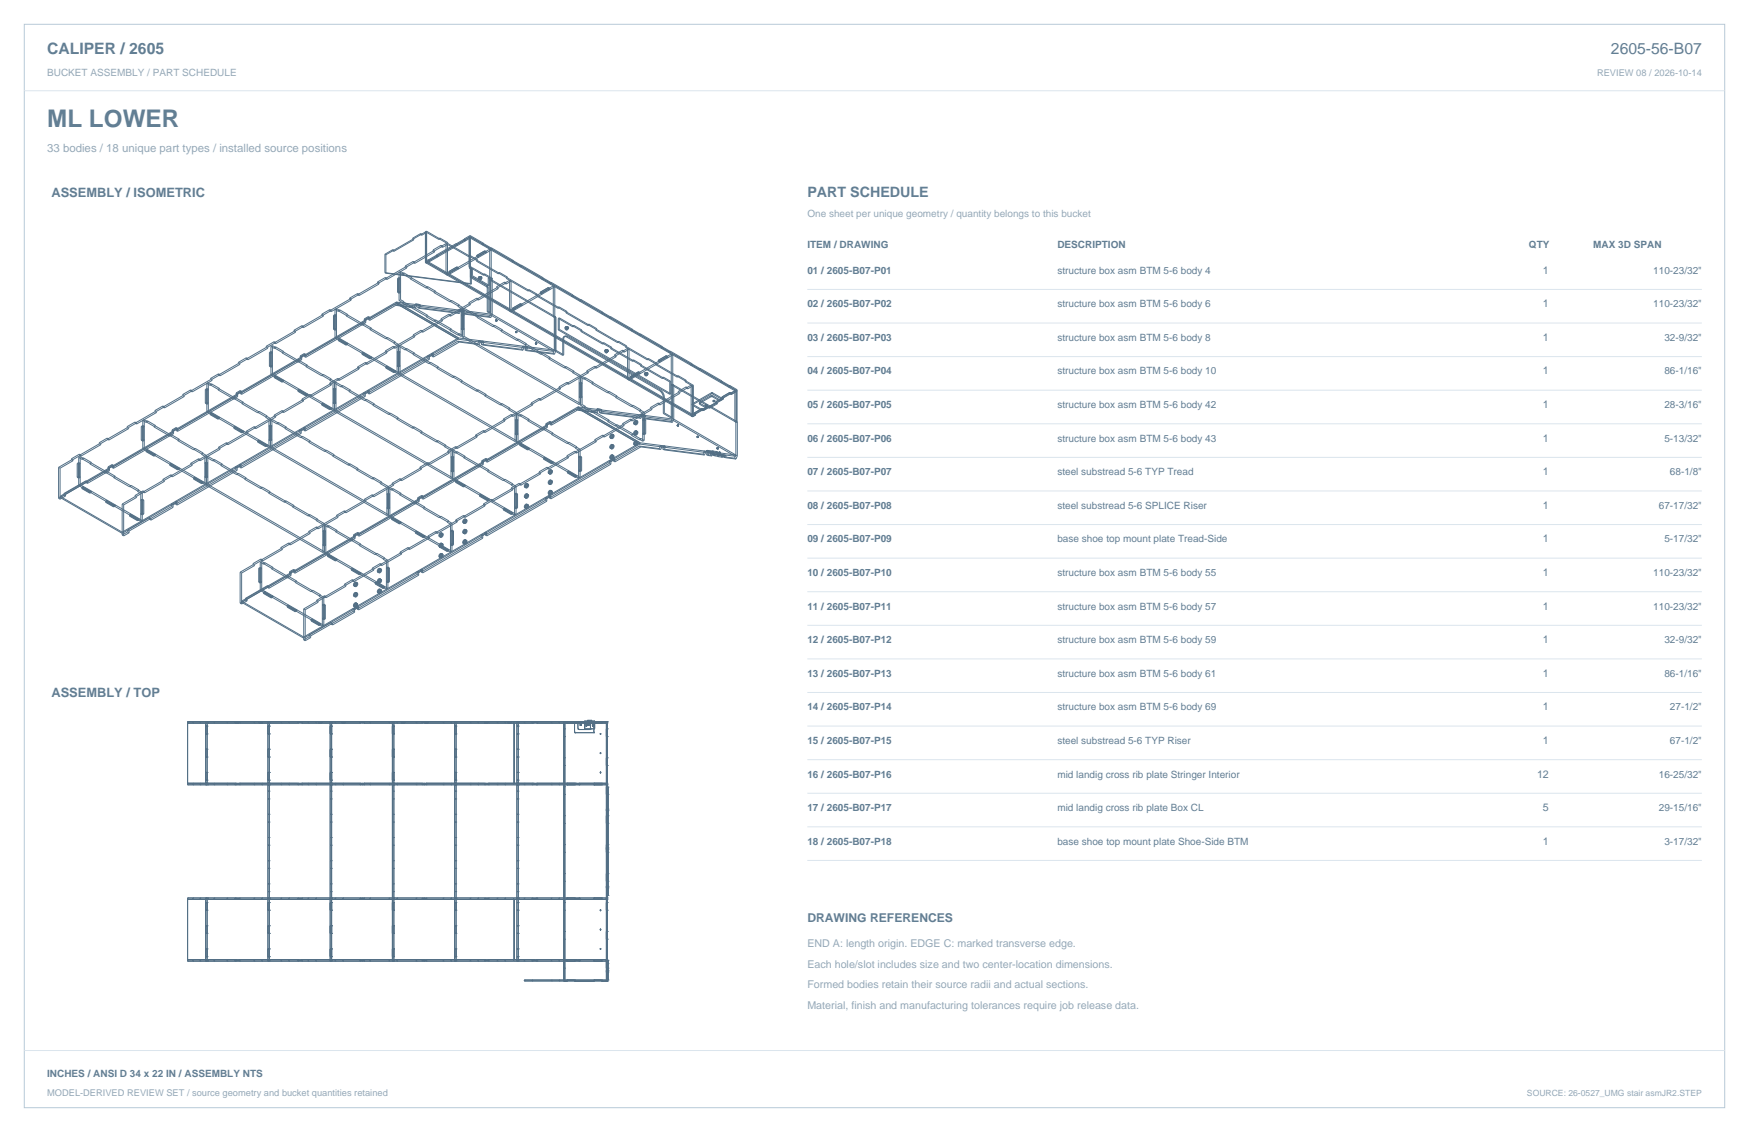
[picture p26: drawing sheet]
<svg xmlns="http://www.w3.org/2000/svg" width="864mm" height="559mm" viewBox="0 0 864 559" stroke-linecap="round" stroke-linejoin="round" font-family="sans-serif">
<defs><g id="words">
<text font-size="12" fill="#617e94" x="23" y="63">ML LOWER</text>
<g font-size="7.8" fill="#617e94">
<text x="23" y="27">CALIPER / 2605</text>
<text x="795" y="27">2605-56-B07</text>
</g>
<text font-size="7.1" fill="#617e94" x="399" y="97">PART SCHEDULE</text>
<g font-size="6.3" fill="#617e94">
<text x="25" y="97">ASSEMBLY / ISOMETRIC</text>
<text x="25" y="344">ASSEMBLY / TOP</text>
</g>
<text font-size="6" fill="#617e94" x="399" y="455">DRAWING REFERENCES</text>
<text font-size="5.6" fill="#93a8b9" x="23" y="75">33 bodies / 18 unique part types / installed source positions</text>
<g font-size="5.3" fill="#617e94">
<text x="762" y="135">1</text>
<text x="762" y="152">1</text>
<text x="762" y="168">1</text>
<text x="762" y="185">1</text>
<text x="762" y="201">1</text>
<text x="762" y="218">1</text>
<text x="762" y="235">1</text>
<text x="762" y="251">1</text>
<text x="762" y="268">1</text>
<text x="762" y="284">1</text>
<text x="762" y="301">1</text>
<text x="762" y="318">1</text>
<text x="762" y="334">1</text>
<text x="762" y="351">1</text>
<text x="762" y="367">1</text>
<text x="759" y="384">12</text>
<text x="762" y="400">5</text>
<text x="762" y="417">1</text>
</g>
<g font-size="5.3" fill="#93a8b9">
<text x="399" y="467">END A: length origin. EDGE C: marked transverse edge.</text>
<text x="399" y="478">Each hole/slot includes size and two center-location dimensions.</text>
<text x="399" y="488">Formed bodies retain their source radii and actual sections.</text>
<text x="399" y="498">Material, finish and manufacturing tolerances require job release data.</text>
</g>
<g font-size="4.9" fill="#93a8b9">
<text x="23" y="38">BUCKET ASSEMBLY / PART SCHEDULE</text>
<text x="399" y="107">One sheet per unique geometry / quantity belongs to this bucket</text>
</g>
<g font-size="4.9" fill="#617e94">
<text x="399" y="122">ITEM / DRAWING</text>
<text x="522" y="122">DESCRIPTION</text>
<text x="755" y="122">QTY</text>
<text x="787" y="122">MAX 3D SPAN</text>
<text x="399" y="135">01 / 2605-B07-P01</text>
<text x="522" y="135">structure box asm BTM 5-6 body 4</text>
<text x="816" y="135">110-23/32&quot;</text>
<text x="399" y="152">02 / 2605-B07-P02</text>
<text x="522" y="152">structure box asm BTM 5-6 body 6</text>
<text x="816" y="152">110-23/32&quot;</text>
<text x="399" y="168">03 / 2605-B07-P03</text>
<text x="522" y="168">structure box asm BTM 5-6 body 8</text>
<text x="822" y="168">32-9/32&quot;</text>
<text x="399" y="185">04 / 2605-B07-P04</text>
<text x="522" y="185">structure box asm BTM 5-6 body 10</text>
<text x="822" y="185">86-1/16&quot;</text>
<text x="399" y="201">05 / 2605-B07-P05</text>
<text x="522" y="201">structure box asm BTM 5-6 body 42</text>
<text x="822" y="201">28-3/16&quot;</text>
<text x="399" y="218">06 / 2605-B07-P06</text>
<text x="522" y="218">structure box asm BTM 5-6 body 43</text>
<text x="822" y="218">5-13/32&quot;</text>
<text x="399" y="235">07 / 2605-B07-P07</text>
<text x="522" y="235">steel substread 5-6 TYP Tread</text>
<text x="825" y="235">68-1/8&quot;</text>
<text x="399" y="251">08 / 2605-B07-P08</text>
<text x="522" y="251">steel substread 5-6 SPLICE Riser</text>
<text x="819" y="251">67-17/32&quot;</text>
<text x="399" y="268">09 / 2605-B07-P09</text>
<text x="522" y="268">base shoe top mount plate Tread-Side</text>
<text x="822" y="268">5-17/32&quot;</text>
<text x="399" y="284">10 / 2605-B07-P10</text>
<text x="522" y="284">structure box asm BTM 5-6 body 55</text>
<text x="816" y="284">110-23/32&quot;</text>
<text x="399" y="301">11 / 2605-B07-P11</text>
<text x="522" y="301">structure box asm BTM 5-6 body 57</text>
<text x="816" y="301">110-23/32&quot;</text>
<text x="399" y="318">12 / 2605-B07-P12</text>
<text x="522" y="318">structure box asm BTM 5-6 body 59</text>
<text x="822" y="318">32-9/32&quot;</text>
<text x="399" y="334">13 / 2605-B07-P13</text>
<text x="522" y="334">structure box asm BTM 5-6 body 61</text>
<text x="822" y="334">86-1/16&quot;</text>
<text x="399" y="351">14 / 2605-B07-P14</text>
<text x="522" y="351">structure box asm BTM 5-6 body 69</text>
<text x="825" y="351">27-1/2&quot;</text>
<text x="399" y="367">15 / 2605-B07-P15</text>
<text x="522" y="367">steel substread 5-6 TYP Riser</text>
<text x="825" y="367">67-1/2&quot;</text>
<text x="399" y="384">16 / 2605-B07-P16</text>
<text x="522" y="384">mid landig cross rib plate Stringer Interior</text>
<text x="819" y="384">16-25/32&quot;</text>
<text x="399" y="400">17 / 2605-B07-P17</text>
<text x="522" y="400">mid landig cross rib plate Box CL</text>
<text x="819" y="400">29-15/16&quot;</text>
<text x="399" y="417">18 / 2605-B07-P18</text>
<text x="522" y="417">base shoe top mount plate Shoe-Side BTM</text>
<text x="822" y="417">3-17/32&quot;</text>
<text x="23" y="532">INCHES / ANSI D 34 x 22 IN / ASSEMBLY NTS</text>
</g>
<g font-size="4.6" fill="#93a8b9">
<text x="789" y="38">REVIEW 08 / 2026-10-14</text>
<text x="23" y="541">MODEL-DERIVED REVIEW SET / source geometry and bucket quantities retained</text>
</g>
<text font-size="4.2" fill="#93a8b9" x="754" y="541">SOURCE: 26-0527_UMG stair asmJR2.STEP</text>
</g></defs>
<path d="M12 12h840v535h-840z" fill="none" stroke="#b8cad8" stroke-width=".49"/>
<g fill="none" stroke="#dbe5ed" stroke-width=".49">
<path d="M12 45h840M399 143h441M399 159h441M399 176h441M399 193h441M399 209h441M399 226h441M399 242h441M399 259h441M399 276h441M399 292h441M399 309h441"/>
<path d="M399 325h441M399 342h441M399 358h441M399 375h441M399 392h441M399 408h441M399 425h441M12 519h840"/>
</g>
<g fill="none" stroke="#536f85" stroke-width=".49">
<path d="M204 118h.1M204 118l-13 8M204 118l-10 6M208 115v1M208 116h.1M208 115l-4 3M208 116l2-2v16M208 116l-4 2M210 114v16M210 114l7 4M211 114h-1M211 114v16"/>
<path d="M211 114l6 4M211 115l-3 1M217 118l4 2M217 118h.1M217 117l4 3M217 117v1M221 120h.1M229 118h1M229 118l1 1M229 118l-4 2v1M230 118v1M230 118l-4 3"/>
<path d="M230 119l-14 8M232 117v15M232 116l84 49M232 116l-3 2M232 116v24M232 117l-2 2M186 139l1 1M186 140h1M186 140l-9 5M186 139v1M187 140h.1M190 125l1 1"/>
<path d="M190 125v10M190 135l42 5M190 135h1M190 137h1M190 138h1M190 137v1M190 137l-4 2M191 126v9M191 135l42 5M191 137v1M191 137l-4 3M194 123v1"/>
<path d="M194 123l-4 2M196 137h1h1l-1 1zM196 137v7M197 138v-1v7v1zM197 134v14M197 134l2 1M198 134v14M198 134h-1M198 134l1 1M199 135l4 2M199 135h.1M200 132h1"/>
<path d="M200 131l1 1M200 132l-10 6M200 131v1M201 132l-10 6M201 132h.1M203 138l7 4M203 137v1M203 137l8 5M203 137h.1M204 129h1M204 129v1M204 130h1"/>
<path d="M204 129l-4 2M205 129v1M205 129l-4 3M210 130l132 76M210 130h1M211 129l131 76M212 128l-2 1 132 76M212 129l-2 1M212 128v1M212 129h.1M214 123l1 1M214 124l-10 6"/>
<path d="M214 124h1M214 123v1M215 124l-10 6M215 124h.1M215 126l1 1M216 127v-1l-4 2M216 127l-5 3M218 121l1 1M218 122h1M218 121v1M218 121l-4 2M219 122l2-1v15l1-1"/>
<path d="M219 122h.1M219 122l-4 2M220 120v15h2M220 120l11 7M220 120l-2 2M221 120l11 6-1 1M222 135h.1M222 134v1M222 134h.1M225 120l1 1M225 120l-10 6M225 121h1"/>
<path d="M225 121l-13 8M226 132h.1M226 132l-4 2M226 132l-4 3M226 121h.1M226 121l6-4 10 6M226 132v1v-1M231 126h1l4 2M231 126l4 3M231 126v1M232 132l7 4M232 132h1"/>
<path d="M232 132v-15l36 21M232 140h1M233 132v8M233 132h-1M233 136l9 5M233 136l8 5M233 132l10 6M233 132v4M235 129h.1M235 129l11 6M235 126l1 1M235 126v1"/>
<path d="M235 127l-9 5M236 128l-1 1M236 129l11 6M236 129h-1M236 128v1M236 137h.1M236 127l7-4v32M236 127h-1M236 137v1M236 138h.1M236 137h1M236 138h1"/>
<path d="M237 137h.1M237 138h.1M237 137h-1M237 137v1M237 137h1M238 137h.1M238 137l-1 1M238 137h-2M238 137h-1M238 138h-1M238 138h.1M238 137v1"/>
<path d="M238 137l-2 1M238 120h1v1h-1zM239 120l-1 1 4 2h1M239 135v1M239 135l4 2M239 124h.1M239 124h1M239 124l1 1M239 124l-4 2M239 124l-4 3M239 124l3-1v32M240 124v1"/>
<path d="M240 125l-18 10M240 124l-4 3M241 137l33 19M241 137h1v4M241 137v4M242 123l1-1v1M242 123h1M243 123l14 8v1v-1M243 137v1M243 138h.1M246 135l4 2M246 135h.1"/>
<path d="M247 134l4 3M247 135h-1M247 134v1M247 134l-1 1M249 139l1 1M249 140h1M249 139v1M249 139l-4 2M249 140l3-2v16l1-1M250 140l-4 2M250 140h.1M250 137h.1"/>
<path d="M250 137l11 7M251 137h-1M251 137l10 6M251 137h.1M253 129h.1M253 129l4 2M257 131h.1M257 131v1v-1M257 131l15 9M268 138l96 55v16M268 138v-1v1l4 2 14 8M268 137v1"/>
<path d="M272 140v-1v1zM159 156h1M159 155l1 1M159 156l-10 5M159 155v1M160 156l-10 6M160 156h.1M163 153h1M163 153h.1M163 153l1 1M163 153l-4 2M164 153v1"/>
<path d="M164 153l-4 3M165 156v-1l1 1h-1zM165 156v7M165 156h1v6l-1 1zM165 153v14M165 153l2 1M166 152v14M166 152l-1 1M166 152l2 1M167 153v1M167 153l4 3M168 153l-1 1"/>
<path d="M168 153h.1M168 153l4 2M168 153h-1M171 156h.1M171 156l8 4M172 155v1M172 155l-1 1M172 156l8 4M172 156h-1M173 147v1M173 148h.1M173 148l-10 5"/>
<path d="M173 148l-9 6M177 145v1M177 145h.1M177 145l-4 2M177 145l-4 3M180 160h.1M180 160h-1M180 160l3 2M180 157v2h1M180 157l1 1M180 158h1M180 158h1l-31 18"/>
<path d="M180 158h.1M181 159l-30 17M181 158v1M181 158l-30 17M182 156l1 1M182 158h1M182 156v2M182 156l-2 1M182 157l-2 1M183 157v1M183 157l-2 1M187 140l-10 6"/>
<path d="M195 150v1M195 150l-13 8M195 150l10 2M195 151l-12 7M195 151l10 1M196 150l30 17M196 150l-14 7M196 150l10 1h-1M196 149l30 18M196 149l-13 8M196 149l12 2M196 149v1"/>
<path d="M196 144h1h1l-1 1zM197 148l2 1M198 148h-1M198 148l1 1M199 149v1M199 150l4 2M199 149h.1M199 149l4 2M203 152l7 4M203 152h.1M203 151v1M203 151l8 5"/>
<path d="M203 151h.1M205 152h.1M205 150h1l-1 2M205 150h2M205 150v2M205 151l1-1h1v1M205 151h2M206 152h1M206 152l20 2M207 150l1 1M207 150l-1 2M207 152l20 3"/>
<path d="M207 151l20 3M208 151l35 4M208 151l-1 1M210 142h.1M210 156h.1M210 142l4 2M210 156l4 3M211 141v1M211 156h.1M211 156h-1M211 141l-1 1M211 142h-1"/>
<path d="M211 141l4 3M211 156l4 2M214 158l8 5M214 144l8 5M214 144h.1M214 158v1M215 158l-1 1M215 158l8 4M215 144l8 5M215 144h-1M215 144h.1M215 158h.1"/>
<path d="M215 158h-1M218 157l1 1M218 158h1M218 158l-10 6M218 157v1M219 158l-10 6M219 158h.1M222 155v1M222 156h.1M222 155l-4 2M222 149l4 2M222 149h.1"/>
<path d="M222 156l-3 2M223 148l4 3M223 149h-1M223 148v1M223 148l-1 1M226 154l1 1M226 151l2 1M226 151h.1M227 153v2M227 153h1M227 153l-1 1M227 151l1 1"/>
<path d="M227 151h.1M227 151h-1M227 154h2M227 153v1M228 156v6M228 152v4v-1M228 155h1M228 155l14 1M228 153h1v2M228 153v2M228 152h.1M228 152v14"/>
<path d="M228 155l1 1h-1M228 155v1M229 155l13 2M229 154l14 2 30 17-13-1M229 155l-1 1v7l1-1M229 155v7M229 153v1M229 152v14M229 152l-1 1 4 1M229 152l3 2M232 150h.1M232 149v1"/>
<path d="M232 150l-10 6M232 154h.1M232 154l4 2M235 147l1 1M235 147v1M235 147l-3 2M235 148h1M236 156v1M236 157l7 4M236 148h.1M236 148l-4 2M236 156h.1"/>
<path d="M236 156l8 5M240 141v1M240 142h.1M240 142h1M241 142h.1M241 141h-1M241 141h.1M241 141l-8-4h-1l8 4M241 142v12M241 154l1 1M241 141l-1 1M241 141v1"/>
<path d="M241 142h-1M241 154h1v1M241 154h.1M242 141h-1M242 156v1M242 155v-17l32 19v-1M242 155l36 20M242 155v1M243 155l-1 2M245 158h.1M245 158v1M245 159h.1"/>
<path d="M245 142h1M245 141l1 1M245 142l-10 6M245 141v1M246 142l-10 6M246 142h.1M250 140l2-1v15l6-3M253 152l1 1M253 152v1M254 153h-1M257 150h1M257 150l1 1"/>
<path d="M257 150l-4 3M257 150h.1M257 150l-4 2M257 150l16-9 1 32M258 150v1M258 150l-4 3M261 143l4 3M261 143v1M261 143h.1M261 143l4 2M265 146l11 6M265 146h.1"/>
<path d="M265 145v1M267 144l1 1M268 145h.1M268 145l-10 6M271 142l1 1M271 142h1M271 142l-4 2M271 142v1l3-1v31l4 2M272 142v1M272 143l-4 2M272 142l-4 3M274 156v17v2"/>
<path d="M276 152h.1M276 152l3 2M276 157l7 4M276 157v6M276 151v1M276 151l4 3M276 157h.1M279 154l11 7M279 154h.1M280 154h.1M280 154l11 6M280 154h-1"/>
<path d="M282 146h1h-1zM283 146h-1l4 2M286 148v1l1-1M286 148h1M287 148l14 9h1M287 148h-1M291 160l4 2M291 160h.1M291 160h-1M297 154h1v1h-1zM298 154l-1 1 4 2 1-1v1M302 157l14 8"/>
<path d="M118 179v1M118 179h.1M118 179l-10 6M118 180l-9 6M122 177h.1M122 177v1M122 177l-4 2M131 172h1M131 171h1M131 172l-9 5M131 171v1M132 172l-10 6"/>
<path d="M132 171v1M133 174h1h1h-1zM133 174v7M133 174h1v7h-1zM134 171l1 1M134 171v14M135 171h-1M135 171v13M135 171l1 1M135 172h.1M135 172l4 2M135 169h1"/>
<path d="M135 169l1 1M135 169h.1M135 169l-4 2M136 169v1M136 169l-4 2M136 172h-1M136 171v1M136 171l-1 1M136 171l4 2M139 174l8 5M139 174h.1M140 173v1"/>
<path d="M140 173l-1 1M140 174l8 4M140 174h-1M145 164h1M145 164l-10 5M145 163v1M145 163h1M146 164l-10 6M146 163v1M147 179l4 2M148 178l4 2M148 178l-1 1"/>
<path d="M148 176h1v2M148 176v1l1 1M149 176v1l-30 17M149 178l-30 17M149 161h1M149 161l1 1M149 161h.1M149 161l-4 2M150 161v1M150 161l-4 2M150 176h1M150 175h1"/>
<path d="M150 175v1M150 175l-2 1M151 175l-2 1M151 175v1M151 175l-95 55M165 163v-1l1 1h-1zM165 167l18 10M166 166l31 18h-1M166 166l-1 1M167 168l4 2M167 168l1-1 4 3h-1zM168 168l4 2"/>
<path d="M168 168v-1l-1 1M168 168h-1M172 170v-1l-1 1M172 170h-1M179 175l4 2M179 160h.1M179 160l4 2M179 175l1-1 3 2v1zM180 174l3 3M180 174l-1 1M180 179h1M180 179l1 1"/>
<path d="M180 179h.1M180 179l-3 2M181 179l-4 3M181 179v1M183 177l8 4M183 177v-1v1M183 162v1M183 177h.1M183 163l8 4M183 162h.1M183 162l8 5M190 174h1"/>
<path d="M190 173l1 1M190 174l-10 5M190 173v1M191 167h.1M191 167l3 2M191 174h.1M191 174l-10 6M191 167l4 2M194 171h1M194 171v1M194 171l-4 2M194 172h1"/>
<path d="M194 169v1M194 170h2v14M195 171l-4 3M195 171v1M195 169l2 1v15M195 169h.1M195 169l-1 1M195 169h-1M196 174l1-1 1 1h-1zM196 174h1v6l-1 1zM198 170v14M198 170l-1 1 3 2"/>
<path d="M198 170l3 2M200 172l4 3M200 172v1M201 172h-1M201 172h.1M201 172l-1 1M201 172l4 2M204 175h.1M204 175l8 5M204 165l1 1M204 166l-10 6M204 166h1"/>
<path d="M204 165v1M205 174v1M205 175h-1M205 175l8 4M205 174l-1 1M205 166l-10 6M205 166h.1M208 163v1M208 163h1M208 164h1M208 163l-4 2M209 163v1"/>
<path d="M209 163l-4 3M211 177l-29 17M211 177h1M212 176l-30 17M212 179l4 3M212 179v1M212 176h-1v1M212 176v1M212 177l-30 18M213 179l-1 1M213 179l3 2M213 179h.1"/>
<path d="M213 179h-1M213 174l1 1M213 176h1M213 174v2M213 174l-31 19M214 175l-2 1M214 175v1M222 163l4 2M222 163h.1M223 163h-1M223 162l-1 1M223 163l4 2"/>
<path d="M223 162v1M226 168l1 1M226 168l-13 8M226 168l10 2M226 165l2 1M226 165h.1M226 167l-13 8h1M226 167l11 2M226 167l48 6M226 167h.1M226 167l-13 7M227 169l10 1"/>
<path d="M227 169l-13 7M227 165l1 1M227 165h-1M227 165h.1M228 162v4M228 162h1l-1 1v-1M228 162h.1M228 166l58 34M229 166l58 33-1 1M229 166h-1M236 170h1M236 170l1-2v1v1"/>
<path d="M237 169h1M238 170h.1M238 170l19 2M238 170l20 3M238 169l20 3M239 169h-1M239 169l-1-1v2M239 169l-2-1v1M239 169l-1 1M243 161h.1M243 161l4 2M244 161l4 2"/>
<path d="M244 161h-1M244 161h.1M247 164l8 4M247 163v1M248 163l8 5M248 163h.1M248 163l-1 1M248 163h-1M255 164h.1M255 163v1M255 163h.1M255 168l4 2"/>
<path d="M255 168h.1M256 168h-1M256 167l4 3M256 167v1M256 167l-1 1M257 172l1 1M258 172h2M259 171l-1 1M259 171h-1l-1 1M259 171l2 1M259 171l-1 2M259 170l8 5"/>
<path d="M259 170h.1M259 173h1M259 173l14 1M260 170l8 4M260 170h-1M260 170h.1M260 173l14 2M260 171v1M261 172l-1-1-1 2M261 172l-1 1M264 170h.1M264 170h1"/>
<path d="M265 170h.1M265 169h.1M265 169l-1 1M265 169v1M267 175h.1M267 175l4 2M268 174l4 2M268 174l-1 1M268 174h.1M271 177l8 5M271 177h.1M272 176v1"/>
<path d="M272 177l8 4M272 177h-1M272 176l-1 1M273 174l1 1M274 173l-1 1M276 163l55 32M276 163h.1M276 163l55 31M278 168v7M278 167v1M278 167h.1M278 167v8"/>
<path d="M278 175h.1M279 162h.1M279 166h.1M279 166l-1 1M279 162v1M279 163h.1M279 166h1M279 162h1M279 163h1M280 162h.1M280 162h-1M280 161l-1 1"/>
<path d="M280 162l-1 1M280 161h.1M280 162v1M280 161v1M280 163h.1M280 166l46 27M280 166h-1M280 166h.1M280 166l46 26M280 162h1M280 161h1M281 161l-2 1"/>
<path d="M281 162h.1M281 161h.1M281 161l-1 1M281 162l-2 1M281 161v1M281 162h-1M283 161l4 2M283 161h.1M287 164l11 6M287 163v1M287 163h.1M287 163l11 7"/>
<path d="M290 160l4 3M290 160v1M291 160l-1 1M294 163l11 6M294 163h.1M295 163l10 6M295 163h-1M295 162v1M295 162l-1 1M298 169v1M298 169l4 3M298 170h.1"/>
<path d="M298 169l4 2M298 169h.1M299 173h.1M299 173v1M299 174h.1M299 173l1 1M299 173h1M299 174h1M300 174h.1M300 173h.1M300 174h-1M300 173h-1"/>
<path d="M300 173v1M300 173l-1 1M302 172l10 6M302 172h.1M302 172l11 6M302 171v1M303 176h1M303 175l1 1M303 176l-9 5M303 175v1M304 176l-10 6M304 176h.1"/>
<path d="M305 169l4 2M305 169h.1M305 168l4 3M305 168v1M307 173h.1M307 173h1M307 173l1 1M307 173l-4 2M307 173l3-1v15l1-1M308 173v1M308 174l3-2v16l1-1M308 173l-4 3"/>
<path d="M309 171l11 7M309 171h.1M309 171l11 6M312 163l4 2M312 178l4 2M312 178h.1M313 178l4 2M313 178h-1M313 178h.1M316 165v1M316 165l14 9M316 165h.1"/>
<path d="M316 165l11 6M317 180h.1M317 180h-1M320 177v1M320 177l4 3M320 177l4 2M320 177h.1M324 180l10 6M324 180h.1M324 179v1M324 180l11 6M325 178l1 1"/>
<path d="M326 178v1M326 179l-14 8M327 171v1zM327 172v-1l4 2-1 1zM329 176h1M329 176l1 1M329 176l-4 2M330 177l2-2 1 32M330 176v1M330 176l-4 2h-1M330 177l-4 2M330 174h1"/>
<path d="M331 174l14 8M331 173l-1 1M331 173l11 7M331 173v1M341 180h1h-1zM341 180h1l4 2M90 195l1 1M90 195h1M90 195l-10 6M90 195h.1M91 196l-10 5M91 195v1"/>
<path d="M94 192l1 1M94 193h1M94 192v1M94 192l-4 3M95 193h.1M95 193l-4 2M101 199h1h1h-1zM101 192h1h1l-1 1zM101 192v7M102 193l1-1v7h-1zM102 189l2 1M102 189v14"/>
<path d="M103 189l1 1M103 189h-1M103 189v14M104 190l4 2M104 190h.1M104 187l1 1M104 187h1M104 187l-10 6M104 187h.1M104 189l4 3M104 189v1M105 188l-10 5"/>
<path d="M105 187v1M108 192l8 5M108 192h.1M108 185h1M108 185l1 1M108 185h.1M108 185l-4 2M109 185v1M109 185l-4 2M116 197l3 2M116 197h.1M116 196l4 3"/>
<path d="M116 196v1M117 194v2M117 194v1v1M117 195l-30 17M117 196l-29 17M119 194v1M119 193v2M119 193v1M119 193l-2 1M119 194h.1M119 194l-2 1M119 194v-1l-2 1v1"/>
<path d="M119 199l8 5M119 199h.1M120 199l8 4M120 199h.1M120 199h-1M133 181l1-1 1 1h-1zM134 185l30 18M135 184l30 18-1 1M135 184l-1 1M135 186l4 3M135 186h1l4 2h-1zM136 186l4 2"/>
<path d="M136 186v-1l-1 1M136 186h-1M140 188l-1 1M147 193l4 2M147 193l1-1 4 3h-1zM148 193l4 2M148 193v-1l-1 1M148 193h-1M149 198h1M149 197h1M149 198l-10 5M149 197v1"/>
<path d="M150 198l-10 6M150 197v1M151 181l8 5M151 181h.1M152 180v1M152 181l8 4M152 181h-1M152 180l-1 1M152 195v-1l-1 1M152 195h-1M153 195h1M153 195l1 1"/>
<path d="M153 195l-4 2M153 195h.1M154 195l-4 2M154 195v1M159 200l4 2M159 200l1-1 4 3h-1zM159 185v1M159 199v1M159 185l4 3M160 200l4 2M160 185h.1M160 200v-1l-1 1"/>
<path d="M160 200h-1M160 185l4 2M160 185l-1 1M160 185h-1M163 188l1 1M163 188h.1M163 190h1M163 189h1M163 190l-10 5M163 189v1M164 190l-10 6M164 187h.1"/>
<path d="M164 189v1M164 187l-1 1M164 187l1 1M164 192h1h1l-1 1zM164 199l1-1 1 1h-1zM164 189v14M165 192h1v7h-1v-7v7M165 188l-1 1M165 188v15M166 189h-1l3 2M166 192l-1 1M166 189v14"/>
<path d="M166 189l3 2M167 187h.1M167 187v1M167 187l-4 2M167 187l-3 2M168 191l4 2M168 191h.1M169 190l-1 1M169 190l4 3M169 191h-1M169 190v1M172 193l8 5"/>
<path d="M172 193h.1M173 193h-1M173 193l8 4M173 193h.1M177 182h.1M177 181v1M177 182l-10 5M177 182l-10 6M180 194h.1M180 195v1M180 195l-30 17M180 194l-32 18"/>
<path d="M180 194v1M180 198h.1M180 198l4 2M180 196l-29 17M180 194v2M181 197l-1 1M181 197l4 2M181 197h.1M182 193h.1M182 194v1M182 193v1M182 193l-2 1"/>
<path d="M182 193l-2 2M182 193l-2 1v1M182 193v2M184 200h.1M185 199l-1 1M185 200h-1M185 200l8 4M185 199v1M191 182l3 2M191 181h.1M191 181l3 2M191 181v1"/>
<path d="M191 181l4 2-1 1zM191 181l4 3M194 183v1M194 183l2 1M194 183h1v1M195 184h-1M196 181l1-1 1 1h-1zM197 185l57 33M198 184l57 34h-1M198 184l-1 1M216 182l8 4M216 182h.1"/>
<path d="M216 181v1M216 181l8 5M216 181h.1M224 186h.1M224 186l4 2M228 188v1M228 189l7 4M228 188h.1M228 188l8 5M235 193h.1M235 193l4 2M236 192v1"/>
<path d="M236 192l-1 1M236 192l4 3M236 193h-1M239 195h.1M239 195l8 5M240 195h.1M240 195h-1M240 195l8 5M247 200l4 2M247 200h.1M248 199l-1 1M248 199l4 2"/>
<path d="M248 200h-1M248 199v1M262 199l1 1M262 199h1M262 199l-10 6M262 199h.1M263 200l-10 6M263 199v1M266 197h.1M266 197h1M266 197l1 1M266 197l-4 2"/>
<path d="M267 197v1M267 197l-4 2M276 191h1M276 192h1M276 192l-10 5M276 191v1M277 192l-10 6M277 191v1M279 181l4 3M279 181v1M280 181h.1M280 181l3 2"/>
<path d="M280 181l-1 1M280 181h-1M280 189h1M280 189l1 1M280 189h.1M280 189l-4 2M281 189v1M281 189l-4 2M283 184h.1M283 184l3 2M283 183v1M283 184l4 1"/>
<path d="M286 196h1zM286 186v14M287 189h-1M287 185v15M287 185l-1 1M287 189v1l-1-1M287 189v7h-1M287 196v-7h-1v7h1v-7h-1v7M287 200l2 1M287 186v14M287 186l1 1M287 186l2 1"/>
<path d="M287 200h.1M288 187l4 2M288 187h.1M289 186l4 3M289 187h-1M289 186v1M289 186l-1 1M290 184h.1M290 184l-10 5M290 183v1M290 183h.1M290 184l-9 6"/>
<path d="M292 189l8 5M292 189h.1M293 189h-1M293 189l8 5M293 189h.1M294 181h.1M294 181v1M294 181l-4 2M300 194h.1M300 194l4 2M301 193l-1 1M301 193l4 3"/>
<path d="M301 194h-1M301 193v1M304 196l8 5M304 196h.1M305 196l8 4M305 196h-1M305 196h.1M311 186h.1M311 186l1 1M311 186l20-11v31M311 186h1M312 186v1"/>
<path d="M315 184h1M315 184l-4 2M315 184h.1M316 184v1l-1-1M316 184l-4 2M316 181l11 6M316 180v1M317 180l11 7M317 180l-1 1M318 184v1M318 185h.1M318 184h.1"/>
<path d="M318 184h1M318 185h1M319 184h.1M319 185h.1M319 184v1M319 185v1M319 184h-1M319 186h.1M319 184l1 1M320 184h-1M320 185h.1M320 185h-1"/>
<path d="M320 184l-2 1M320 184h.1M320 185l-1 1M320 184v1M320 184l-1 1M325 199l-4 2M325 199h.1M325 199h1M325 199l1 1M326 193h.1M326 199l-4 3M326 199v1"/>
<path d="M326 192v1M326 193l1 1M326 193h1M327 194v1M327 193h-1M327 193v1M327 186l4 3M327 186v1M327 195h.1M327 194h.1M327 194h1M327 195v1"/>
<path d="M327 196h1M328 196v8M328 187h-1M328 186v1M328 186l3 2M328 186h-1M328 194v1M328 194l-1 1M328 195h.1M328 195h-1M328 195v1M328 195l-1 1"/>
<path d="M328 196h.1M331 189v6M331 194v1M331 188v1M331 188v6M332 190l32 18M332 190h-1l33 19M332 190v16M334 186l4 2M334 186h.1M335 194l-10 5M335 185v1"/>
<path d="M335 193v1M335 194h1M335 193l1 1M335 185l4 3M335 186h-1M335 185l-1 1M336 194l-10 6M336 194h.1M338 188l4 3v15M338 188h.1M339 192l2-2v15l2-1M339 191l-4 2"/>
<path d="M339 188h.1M339 191v1M339 191h1M339 192h1M339 188h-1M339 188l3 2M340 191l-4 3M340 191v1M342 199h.1M342 200h.1M342 190v16l1-1M342 199l4 3"/>
<path d="M342 190l-2 2M342 190v15M345 182v1l1-1M345 199h.1M345 199h1M345 199v1M345 200h1M346 200l3 2M346 199l3 2M346 198v2M346 199h-1M346 198l-1 1"/>
<path d="M346 182l14 9M346 182h-1M346 182l10 6M346 182h.1M348 200h.1M348 200v1M349 200h-1M349 200v1M349 200h.1M351 195l-5 3M351 196l-5 3M351 195h.1"/>
<path d="M351 195v1M351 196h.1M351 196h1M351 195h1M351 194l-9 6M351 194l-9 5M351 194h.1M352 196h.1M352 195v1M352 195h.1M352 194h.1M352 194h-1"/>
<path d="M352 194l4 2M352 194l4 3M352 195l3 2M352 196l3 2v-1M352 198h.1M352 198h1M352 197v1M353 197v1M353 198h-1M353 197h-1M353 198h.1M354 199h.1"/>
<path d="M354 198v1M354 199l-7 4M354 199l-4 2M354 198h.1M354 199l-4 3M355 197l2-1v1l-3 2M356 188l4 2M356 196v1M356 197l-2 1M356 197h.1M356 197h1M356 196h1"/>
<path d="M356 188v1v-1M356 188h.1M357 197l-3 2M357 196v1M360 191h.1M360 194l3-1v15M360 194l-4 2M360 194l-6 4M360 194l1 1M360 194h.1M360 190v1M360 191l4 2"/>
<path d="M360 190l4 2M361 194v1M363 193v32M364 192v33M364 193l-3 2M364 192l-7 4M49 219h1M49 219l1 1M49 219l-10 6M49 219h.1M50 220l-10 5M50 219v1"/>
<path d="M53 217h1M53 216l1 1M53 216l-4 3M53 216v1M54 217l-4 2M54 217h.1M63 211h1M63 211l1 1M63 211l-10 6M63 211h.1M64 212l-10 5M64 211v1"/>
<path d="M67 208v1M67 209h.1M67 208l-4 3M67 209l-3 2M70 211v6M70 211l1-1v7l-1 1zM71 210v1h-1M71 217l-1 1v-1M71 210l-1 1M71 210v7M71 217h-1M72 208h-2v13l31 18"/>
<path d="M72 208h.1M72 208l4 2M73 208h-1M73 208l-2-1v14l2 1M73 208h.1M73 208l4 2M76 210v1M76 211l8 4M77 203v1M77 203h.1M77 203l-10 6M77 210h.1"/>
<path d="M77 210l8 5M77 210h-1M77 210l-1 1M77 204l-10 5M80 200l1 1M80 201h1M80 200v1M80 200l-3 3M81 201h.1M81 201l-4 2M84 215h.1M84 215l4 2"/>
<path d="M85 215h-1M85 215h.1M85 215l4 2M85 212l1 1M85 212v2h1M86 214l-30 17M86 213v1M86 213l-31 18M87 212l1 1M87 211l1 1v1M87 211v1M87 211l-2 1"/>
<path d="M88 212l-1-1-2 1 1 1M88 217v1M88 218l8 4M89 217h.1M89 217l7 5M89 217h-1M89 217l-1 1M102 203l31 18M103 203l31 17-1 1M103 203h-1M104 205l4 2M104 204l4 2v1z"/>
<path d="M104 204l4 2M104 204v1M108 206v1M112 219h1M112 219l1 1M112 219l-4 2M112 219h.1M113 219l-4 2M113 219v1M115 211l4 3M116 211l4 2h-1zM116 211l4 2"/>
<path d="M116 211h-1M116 210l-1 1M116 210v1M120 213l-1 1M122 213h.1M122 213l-10 6M122 213v1l-9 6M126 211h.1M126 211v1M126 211l-4 2M127 218l4 3M127 218h1l4 2h-1z"/>
<path d="M127 204l4 2M127 204h.1M128 218l4 2M128 203l4 2M128 203h.1M128 218v-1l-1 1M128 218h-1M128 203l-1 1M131 206l2 1v14M131 206h.1M132 206l2 1v14M132 205v1"/>
<path d="M132 205l-1 1M132 206h-1M133 210h1v1zM133 217h1v1zM134 207l3 2M134 217v-7l-1 1v6h1v-7l-1 1v6M135 205l1 1M135 205l-9 6M135 205h.1M135 205h1M136 206l-10 6M136 205v1"/>
<path d="M137 209l4 2M137 209h.1M138 209l-4-2v14M138 209l3 2M138 209h-1M138 209h.1M139 203h1M139 203l1 1M139 203l-4 2M139 203h.1M140 203l-4 2M140 203v1"/>
<path d="M141 212l8 4M141 211v1M141 211l8 5M141 211h.1M148 212l1 1M148 214h1M148 214l-30 17M148 212l-30 17M148 212v2M148 213l-30 17h1M149 216l3 2M149 216h.1"/>
<path d="M149 213v1M149 214l-30 17M149 215l4 3M149 215v1M150 212l1 1M150 212l-2 1M150 212v-1l-2 1v1M151 211h-1v1M151 211v2M151 211l-2 2M152 218l8 5M152 218h.1"/>
<path d="M153 218l8 4M153 218h.1M153 218h-1M164 202v-1l-1 1M164 202h-1M165 203l58 33M166 203l57 33M166 203h-1M184 200l8 5M192 204v1M192 204l4 3M193 204h.1"/>
<path d="M193 204l-1 1M193 204h-1M193 204l4 2M196 207l8 4M196 207h.1M197 206l-1 1M197 206l7 5M197 206h.1M204 211h.1M204 211l4 2M208 214l8 4M208 213v1"/>
<path d="M208 213h.1M208 213l8 5M216 218h.1M216 218l3 2M216 217l4 3M216 217v1M220 220h-1M220 220h.1M235 215l1 1M235 215h1M235 215l-10 6M235 215h.1"/>
<path d="M236 216l-10 5M236 215v1M239 213h.1M239 213l-4 2M239 213l-3 2M249 207v1M249 207h.1M249 207l-10 6M249 208l-10 5M251 202l3 2M251 202h.1M252 202h-1"/>
<path d="M252 201l-1 1M252 202l3 2M252 201v1M252 205h.1M252 205h1M252 205l1 1M252 205l-3 2M253 205v1M253 205l-4 2M254 207h1h1l-1 1zM254 214h1h1l-1 1zM254 214l1 1"/>
<path d="M254 204v14M255 208v-1v7zM255 204v14M255 218l31 18v-4M255 204h-1M255 207v1v7v-1M256 218l30 18v-14l-1-1M256 204v14M256 218h-1M256 204l-1 1h2M256 204l1 1M256 207l-1 1"/>
<path d="M257 220l4 2M257 220v-1l4 2v1zM257 205h.1M257 205l4 2M257 219l4 3M257 219v1M261 207v1M261 208l7 4M261 207h.1M261 207l8 5M268 212h.1M268 212l4 2"/>
<path d="M269 212h.1M269 212h-1M269 212l4 2M270 209v1M270 209v2M270 210l-30 18M270 211l-29 17M270 210v1M270 210l-61 35M271 208h1v2M271 209l1 1M271 208v1"/>
<path d="M271 208l-1 1M272 209h.1M272 209l-2 1M272 209v-1l-2 1v1M272 214h.1M272 214l8 5M273 214h-1M273 214l8 5M273 214h.1M280 219h.1M280 219l4 2M281 218v1"/>
<path d="M281 219h-1M281 218l4 3M281 218l-1 1M285 202h-1l10 1M285 202l10 2M285 202l-13 8M285 202l31 17M285 202l10 1M285 202l-14 7M285 201l48 6M285 201l-15 9M285 201l31 18"/>
<path d="M285 201v1M287 200l1 1M288 201l4 3M288 201h.1M289 201h-1M289 201l4 2M289 201h.1M292 203l8 5M292 203v1M293 203l8 4M293 203h.1M293 203h-1"/>
<path d="M293 203l-1 1M294 218l-10 5M294 217v1M294 218h.1M294 217h.1M294 203l1 1M294 218l-9 6M295 202h1l-1 2M295 202h1M295 202l-1 1M295 203v-1h2v1M295 203h2"/>
<path d="M296 204h1M296 204l20 2M296 202h1v2M296 202v2M297 204l19 2M297 203l20 3-1-1M298 215l-4 2M298 215h.1M298 215v1M300 208h.1M300 208l4 2M301 207l-1 1"/>
<path d="M301 208l4 2M301 207v1M301 208h-1M301 216h2M301 216h.1M301 216h1M301 215l2 1M301 215v1M301 216l1 1M301 215l1 1M301 215h.1M301 215h1"/>
<path d="M301 220h1M301 220h.1M302 215h.1M302 220h.1M302 215h-1M302 220h-1M302 214l1 1M302 220l1 1M302 214v1M302 216v1M302 216h-1M302 214h.1"/>
<path d="M302 219l1 1M302 219v1M302 216h.1M302 215v1M302 219h.1M302 216h1M302 215l1 1M302 215h1M303 216h-1M303 216h.1M303 220h-1M303 220h.1"/>
<path d="M303 215v1M303 215h.1M304 210l8 5M304 210h.1M305 210l8 4M305 210h-1M305 210h.1M307 209l1 1M307 210l-9 5M307 209v1M307 210h1M308 210l-10 6"/>
<path d="M308 210h.1M311 207h1M311 207l1 1M311 207l-4 2M311 207h.1M312 200v1M312 215h.1M312 200l4 3M312 215l4 2M312 207l-4 3M312 207v1M313 214l-1 1"/>
<path d="M313 200l3 2M313 214l3 3M313 200l-1 1M313 200h.1M313 214h.1M313 200h-1M313 209l1 1M313 219l1 1M313 214l1 1M313 219h.1M313 209h.1M313 209h2"/>
<path d="M313 214l2 1M313 208l1 1M313 219h1M313 213l1 1M313 208v1M313 213v1M313 218l1 1M313 219v1M313 218v1M313 213h.1M313 208h.1M313 208h1"/>
<path d="M313 220h.1M313 213h1M313 218h.1M313 218h1M313 208l2 1M313 213l2 1M314 219v1M314 209v1M314 215h.1M314 214v1M314 219l-1 1M314 214h-1"/>
<path d="M314 209h-1M314 213l1 1M314 218h-1M314 213h-1M314 208h-1M314 208h1M314 218l1 1M314 219h.1M314 214h.1M314 209h.1M314 219l1 1M314 218h.1"/>
<path d="M314 213h.1M314 207v1M314 207l1 1M314 218h1M314 213h1M314 208v1M314 213v1M314 209h1M314 219h1M314 214h1M314 208h.1M314 218v1"/>
<path d="M314 208l1 1M314 220h.1M314 210h.1M315 220h-1M315 215h-1M315 209l-1 1M315 218h-1M315 213h-1M315 218h.1M315 213h.1M315 219v1M315 214v1"/>
<path d="M315 209h.1M315 219h.1M315 214h.1M315 218v1M315 213v1M315 208h.1M315 208v1M316 206h.1M316 203h.1M316 217h.1M316 217l1 1M316 203l1 1"/>
<path d="M316 219l-13 8M316 219l10 2M316 219l-47 27M316 219l47 6M316 219h.1M316 204l1 1-1 1M316 204l2 1M316 204v2M316 216l2 1M316 216v1M316 203l2 1M316 202v1"/>
<path d="M316 205l2 1M317 207h1h1l-1 1zM317 214h1h1l-1 1zM317 204v14M317 206l1 1M317 206l14 2M318 208v-1v7zM318 205h1M318 205l-1 1M318 204v13M318 204h-1M318 217l-1 1"/>
<path d="M318 207l14 1M318 206l14 2 31 17-14-2 1 1M318 205h-1h-1M318 205v1M319 205l-1 2M319 207v7M321 202l-10 5M321 201v1M321 202h1M321 201l1 1M322 202l-10 6M322 202h.1"/>
<path d="M326 220v1M326 220h1M328 204l3 2M328 204l4 2h-1M328 204h.1M331 208h1M332 206l32 19M332 206l-1 2M333 207l-1 1M334 210h.1M334 210h1M335 210h.1"/>
<path d="M335 210h-1M342 200l4 3M342 205h.1M343 204h.1M343 204v1M343 205l-1 1M343 205v-1l-1 1M344 216h.1M344 215h.1M344 215v1M344 215h1M344 216h1"/>
<path d="M345 215h.1M345 215l-1 1M345 216h.1M345 215v1M346 202v1M346 203h1M346 202h1M347 203h.1M347 202h.1M347 202l-4 2M347 202v1M348 201h.1"/>
<path d="M348 201h1M348 200h1M349 201h.1M349 201l-2 1v1l2-1M349 201v1M350 201h.1M350 201l-7 3M350 201v1M350 201l-3 2M364 208h-1M364 208v1M29 231h1"/>
<path d="M29 231v15M30 231v15M35 227h1M35 226l1 1M35 227l-6 4M35 226v1M36 227l-6 4M36 227h.1M38 236h1M38 236l1-1 1 1h-1M38 229l1-1 1 1h-1zM38 229v7"/>
<path d="M39 236h.1M39 229v6v1zM39 226v14l31 17M39 226l1 1M39 224l1 1M39 225h1M39 224l-4 2M39 224v1M40 225v14l30 18M40 225l-1 1M40 225l1 1M40 225l-4 2"/>
<path d="M40 225h.1M40 226v1M40 226l4 3M41 226l4 2M41 226h-1M41 226h.1M41 226l-1 1M42 237v1l1 1M42 237l1 1v1M42 237l-10 7M44 229h.1M44 229l8 5"/>
<path d="M45 228v1M45 228l-1 1M45 229h-1M45 229l8 4M52 233v1M52 233l4 3M53 233l4 2M53 233h.1M53 233l-1 1M53 233h-1M53 230l1 1M53 230v2h1"/>
<path d="M54 231l-25 15M54 232l-11 7M54 231v1M55 229l1 1M55 231h1M55 229l-2 1M55 229v2M56 230l-2 1M56 230v1M56 236h.1M56 236l8 4M57 235l-1 1"/>
<path d="M57 235l8 5M57 235h.1M65 240l4 2M65 240h.1M65 240h-1M72 223l4 2M72 223l1-1 4 2-1 1zM73 222l4 2M73 222l4 3M73 222l-1 1M73 222h.1M77 224v1"/>
<path d="M77 224l8 5M77 224l-1 1M77 225h-1M80 237h1M80 237l1 1M80 237l-9 6M80 237h.1M81 238l-10 5M81 237v1M84 230l4 2M84 229h1l4 2-1 1zM84 235h1"/>
<path d="M84 234l1 1M84 234l-4 3M84 234v1M85 229l17 10h-1M85 229l4 3M85 229l-1 1M85 229h.1M85 235l-4 2M85 235h.1M89 232v-1l-1 1M89 232h-1M94 229h1"/>
<path d="M94 229l1 1M94 229l-10 6M94 229h.1M95 230l-10 5M95 229v1M96 237l4 2M96 222h.1M96 236l4 2zM96 222l4 2M96 221v1M96 221l4 3M96 236l4 2"/>
<path d="M96 236v1M98 226l1 1M98 227h1M98 226l-4 3M98 226v1M99 227l-4 2M99 227h.1M100 238h.1M100 224h.1M100 238v1M100 224l1 1M100 224l2 1"/>
<path d="M101 229l1-1 1 1h-1zM101 229l1-1v7h-1l1 1 1-1h-1M101 225v14M101 229l1-1v7l-1 1zM102 229v-1v7v1zM102 240l57 33M102 225h-1M102 225v15M102 226l3 2M103 239l57 33-1 1M103 239l-1 1M105 227l4 3"/>
<path d="M105 227v1M106 227l-3-2v14M106 227h-1M106 227l-1 1M106 227l4 2M106 227h.1M108 221l1 1M108 221h1M108 221l-10 6M108 221h.1M109 222l-10 5M109 221v1"/>
<path d="M109 230l8 4M109 230h.1M110 229l-1 1M110 229l8 5M110 229h.1M116 230l1 1M116 232h1M116 232l-29 17M116 230l-56 33-30-18 24-14M116 230v2M117 231l-32 18M117 234h.1"/>
<path d="M117 234l4 2M117 232l-30 17M117 231v1M118 234h-1M118 234l4 2M118 234h.1M118 229l1 1M118 231h1M118 229l-2 1M118 229v2M119 230v-1l-2 2M119 230l-2 1"/>
<path d="M119 230v1M121 237l8 4M121 236v1M122 236h.1M122 236h-1M122 236l7 5M122 236l-1 1M132 220l-1 1M134 221l57 33M134 221l58 33h-1M134 221h.1M160 223l4 2"/>
<path d="M160 223h.1M161 222l4 2M161 222h.1M161 222l-1 1M164 225l8 5M164 225h.1M165 225l8 4M165 224l-1 1M165 225h-1M165 224v1M172 229l4 3M172 229v1"/>
<path d="M173 229l4 2M173 229h-1M173 229l-1 1M173 229h.1M176 232l8 4M176 232h.1M177 232l8 4M177 231l-1 1M177 232h-1M177 231v1M184 236h.1M184 236l4 2"/>
<path d="M185 236l4 2M185 236h.1M185 236h-1M188 239l3 2M188 238v1M189 238l3 2M189 238l-1 1M189 238h-1M189 238h.1M194 239h.1M194 239v1M194 239l-10 6"/>
<path d="M194 240l-9 5M198 236v1M198 237h.1M198 236l-4 3M198 237l-4 2M207 231l1 1M207 231h1M207 231l-9 6M207 231h.1M208 231v1M208 232l-10 5M211 228v1"/>
<path d="M211 228l1 1M211 228l-4 3M211 229h1M212 229h.1M212 229l-4 2M219 220l4 2M219 220h.1M220 220l3 2M221 223l1 1M221 223h1M221 223l-10 6M221 223h.1"/>
<path d="M222 224l-10 5M222 223v1M223 226v-1l1 1h-1zM223 233v-1l1 1h-1zM223 222v14M223 222h.1M223 222v15l18 10M223 225l1 1M224 225v7l-1 1v-7M224 226h-1v7l1-1M224 222v14l31 18v-14M224 222l-1 1 2 1"/>
<path d="M224 222l2 1M225 238l4 2M225 220l1 1M225 220v1M225 223v1M225 221h1M225 220l-4 3M225 238l1-1 4 3h-1zM225 223l4 3M226 238v-1l-1 1M226 221h.1M226 223h.1"/>
<path d="M226 221l-4 2M226 238l4 2M226 238h-1M226 223l4 2M226 223l-1 1M226 223h-1M229 226h.1M229 226l8 4M230 225v1M230 226l8 4M230 226h-1M230 225l-1 1"/>
<path d="M230 240v-1l-1 1M230 240h-1M237 230l4 2M238 230l3 2M238 230h-1M238 227l1 1v1M238 227v2h1M238 228h1l-31 18M239 229l-30 17M240 228h1M240 226l1 1v1M240 226v2"/>
<path d="M240 226l-2 1M240 227l-2 1M240 227h1M241 233l8 4M241 232v1M241 232h.1M241 232l8 5M249 237h.1M249 237l3 2M249 237l4 2M252 239v1M252 240h2"/>
<path d="M253 239h.1M253 239l2 1M253 239l-1 1M253 239h-1M256 239h1M256 239l-4 2M256 239h.1M256 239l1 1M257 239l-4 2M257 239v1M259 240l1 1M259 240h.1"/>
<path d="M259 240l2 1M259 240h1M259 239l1 1M259 239v1M259 239h.1M259 239h1M260 239h-1M260 239l1 1M260 240h.1M260 239h.1M260 239h1M260 240h1"/>
<path d="M260 239v1M261 240h.1M261 239v1M261 222v-1v1M261 222h.1M266 233l-10 6M266 233h.1M266 233l1 1M266 233h1M267 234l-10 6M267 233v1M268 227l4 2"/>
<path d="M268 226h1l4 2-1 1zM269 226l-1 1M269 226l4 3M270 231l-4 2M270 231h.1M270 231h1M270 231l1 1M271 238l1 1M271 233l1 1M271 238h.1M271 233h.1M271 238v1"/>
<path d="M271 233v1M271 239h1M271 234h1M271 239h.1M271 234h.1M271 238h1M271 233h1M271 231l-4 2M271 231v1M271 237l1 1M271 232l1 1M271 237v1"/>
<path d="M271 232v1M271 232h.1M271 237h.1M271 237l2 1M271 232l2 1M272 239h.1M272 234h.1M272 238h-1M272 233h-1M272 237h-1M272 232h.1M272 237l1 1"/>
<path d="M272 237h.1M272 232l1 1M272 232h-1M272 238h.1M272 233h.1M272 238l1 1M272 233l1 1M272 238l-1 1M272 233l-1 1M272 233h1M272 238h1M272 232v1"/>
<path d="M272 237v1M273 239h-1M273 234h-1M273 237h-1M273 237h.1M273 239h.1M273 233v1M273 237v1M273 238v1M273 233h.1M273 238h.1M273 228h.1"/>
<path d="M273 229v-1l-1 1M273 229h-1M280 226l-10 5M280 225v1M280 226h1M280 225h1M280 233l4 3M280 233h1l4 2h-1zM281 226l-10 6M281 225v1M281 233h-1M281 233v-1l-1 1"/>
<path d="M281 233l4 2M284 223l-4 2M284 223h.1M284 223h1M284 223l1 1M284 221l2 1v4v-1M284 221h.1M285 223l-4 2M285 223v1M285 221h.1M285 221h-1M285 235l-1 1"/>
<path d="M286 226v6M286 232v1l1-1M286 226l1-1v7l-1 1zM286 225l1 1M286 232h1M286 232h.1M286 225v1M287 226h-1M287 226v6M301 229l-30 17M301 229h1M301 221h2"/>
<path d="M301 226l2 1M301 226h.1M301 221h.1M301 221l1 1M301 220l2 1M301 226l1 1M301 226h2M301 220v1M301 220l1 1M301 225l1 1M301 225v1M301 221h1"/>
<path d="M301 225h.1M301 228l-30 17h1M301 225h1M302 225h.1M302 225h-1M302 229l-30 17M302 228v1M302 228l-1-1v2M302 225l1 1M302 221h.1M302 226v1M302 226h-1"/>
<path d="M302 225h1M302 226h.1M302 221v1M302 222h.1M302 220v1M302 224l1 1M302 224v1M302 225v1M302 221h1M302 226h1M302 227h.1M303 227h-1"/>
<path d="M303 221l-1 1M303 226v1M303 221h.1M303 228h1M303 226h.1M303 225h.1M303 225v1M303 220v1M303 227v-1l-2 2M303 227l-2 1M304 227v1M304 227l-1-1v2"/>
<path d="M304 227l-2 1M316 220v1M316 220l10 1M316 220l-13 8M316 221l10 1M316 221l-12 7M326 221v1M326 221h.1M326 221l1-1h1v1M326 221h2M327 220l2 1M327 220l-1 2"/>
<path d="M327 222h1M327 222l20 2M328 222l20 3M328 221l20 2M329 221l-1-1-1 2M329 221l-1 1M347 224l1 1M348 223h2v1M348 223l2 1M349 223h1M349 223l-1 2M349 223h-1l-1 1"/>
<path d="M349 224l2 1M349 224l1 1M349 223h.1M349 223l4 2M349 222h.1M349 222l5 1M349 222v1M349 222l4 2M350 225h2M350 223h-1v1M350 223v2M351 225h1"/>
<path d="M351 224h.1M351 224h1M351 223h.1M351 223v1M351 223l1 1M351 223v2M351 223h1M352 223v1M352 223h.1M352 224h.1M352 224l7 1M352 224v1"/>
<path d="M352 224h1M353 225h.1M353 224h.1M353 224h-1M353 224v1M353 225h1M354 223h.1M354 223v1M354 222h.1M354 224l4 2M354 224h.1M354 225h.1"/>
<path d="M354 223l4 2M354 221h.1M354 224l1 1M354 221v1M354 225h1M354 221h1M354 224h1M355 225h.1M355 221l-1 1M355 221h.1M355 225h-1M355 224h.1"/>
<path d="M355 224h-1M355 225l1 1M355 224l1 1M355 224h1M355 225h2M355 223h.1M355 223v1M355 223h1M355 224v1M355 225h1M356 224h.1M356 224l-1 1"/>
<path d="M356 223h.1M356 223l-1 1M356 225h.1M356 224v1M356 225v1M356 225l2 1M356 226h.1M356 226h1M357 226h.1M357 225h.1M357 225l-1 1M357 226h6"/>
<path d="M358 226h.1M358 225h.1M358 225h-2M358 225v1M358 226l5 1M359 225h-1v1M359 225l-1 1M363 226v1M363 225v1M364 225l-1 2M29 246h1M30 246l30 17 25-14"/>
<path d="M32 244v1M32 245l-2 1M40 241l4 2M40 241l1-1 4 3h-1zM41 241l4 2M41 241v-1l-1 1M41 241h-1M45 243v-1l-1 1M45 243h-1M52 248l4 2M52 248l1-1 4 3h-1zM53 248l4 2"/>
<path d="M53 248v-1l-1 1M53 248h-1M56 250l1-1v1M56 250h.1M57 250h-1M60 249h1M60 249v15M61 249v16M64 255l4 2M64 240h.1M64 254h1l4 2-1 1zM64 240l4 2"/>
<path d="M65 254l4 3M65 254l-1 1M67 245v1M67 245h.1M67 245l-7 4M67 246l-6 3M68 242v1M68 243l2 1M69 242h.1M69 242h-1M69 242l-1 1M69 242l1 1"/>
<path d="M69 257v-1l-1 1M69 257h-1M70 247v-1l1 1h-1zM70 254h.1M70 244v13M70 247h1v6l-1 1zM70 243v1M70 243v14M70 257h.1M71 242v1M71 243h.1M71 242l-4 3"/>
<path d="M71 254h-1M71 254l-1-1v1M71 247v7M71 243l-4 2M74 255l1 1v1l-1-1zM85 250v-1v1M85 250l-21 12M85 250h.1M85 250l-10 7M87 247v1M87 249h.1M87 247v2"/>
<path d="M87 248v1M87 248l-2 1M129 241h.1M129 241l4 2M129 240v1M129 240l4 3M133 243l7 5M133 243h.1M133 243l8 5M140 248l4 2M140 248h.1M141 247l-1 1"/>
<path d="M141 247l4 2M141 248h-1M141 247v1M144 250l8 5M144 250h.1M145 249v1M145 249l-1 1M145 250h-1M145 250l8 4M152 254l4 3M152 254v1M153 254h.1"/>
<path d="M153 254h-1M153 254l4 2M153 254l-1 1M156 257l3 2v14M156 257h.1M157 257l3 1v15l31 18v-14l-2-1M157 256l-1 1M157 256v1M157 257h-1M161 259v14l31 17v-13l-2-1M161 259h-1l2 1M161 259l1 1"/>
<path d="M162 260h.1M162 260l4 2M166 255h1M166 254l1 1M166 255l-10 6M166 254v1M167 255l-10 6M167 255h.1M170 252v1M170 252l1 1M170 252l-4 2M170 253h1"/>
<path d="M171 253h.1M171 253l-4 2M180 246l1 1M180 246v1l-10 6M181 247l-10 6M184 244l1 1M184 244v1M184 245h1M184 244l-4 2M185 245h.1M185 245l-4 2M191 244h1h1h-1z"/>
<path d="M191 251l1-1 1 1h-1zM191 241v13M191 244h1v7M191 244h1v7h-1zM192 240v15l30 18v-14l-1-1M192 241l1 1M192 240l-1 1M193 256l4 3M193 256h1l4 2h-1zM193 242l4 2M193 242h.1M194 242l-1-1v13l30 18v-14l-1-1"/>
<path d="M194 256l4 2M194 241l4 3M194 241v1M194 256v-1l-1 1M194 256h-1M194 242h-1M194 241l-1 1M197 244l8 5M197 244h.1M198 244l8 4M198 244h.1M198 258h.1"/>
<path d="M198 258l-1 1M198 244h-1M198 258h-1M205 248l4 3M205 248v1M206 248l4 2M206 248h.1M206 248h-1M206 248l-1 1M206 246h1M206 246v1l1 1M207 248l-30 17"/>
<path d="M207 246v2M208 246h1M208 245h1M208 245l-2 1M208 245v1M209 245v1M209 245l-32 18M209 245l-2 1v1l-30 17M209 245l-2 1M209 251l8 5M209 251h.1M210 251l8 4"/>
<path d="M210 250v1M210 250l-1 1M210 251h-1M217 255l4 3M217 255v1M218 255l4 2M218 255h.1M218 255h-1M218 255l-1 1M221 258h.1M222 257h.1M222 257l-1 1"/>
<path d="M225 257h1M225 257l-10 6M225 257h.1M225 257l1 1M226 258l-10 5M226 257v1M228 258h2M228 258h.1M228 257l2 1M228 258h1M228 257v1M229 258h1"/>
<path d="M229 257v1M229 258h.1M229 257h-1M229 257h.1M229 257h1M229 256l1 1M229 256v1M229 254l-4 3M229 254v1M229 254l1 1M229 255h1M229 256l2 1"/>
<path d="M229 256h.1M230 258h.1M230 257h-1M230 258h-1M230 257h.1M230 255l-4 2M230 255h.1M230 257v1M230 257l1 1M230 257h1M231 258h-1M231 257v1"/>
<path d="M231 257h.1M237 245l4 2M237 245l1-1 3 2v1zM238 244l-1 1M238 244l3 3M239 249l-10 6M239 249h.1M239 249v1M239 250l-9 5M241 247v-1v1M241 247h.1M241 247l8 4"/>
<path d="M243 246l-4 3M243 246v1M243 247l-4 2M249 252l3 2M249 251l3 2M249 251h.1M249 251l4 2-1 1zM249 251v1M249 251l4 3M252 241l1 1M252 241h1M252 241l-9 6v-1"/>
<path d="M252 241h.1M252 253v1M252 253h1v1M253 242l-10 5M253 241v1M253 254h-1M254 244l1-1 1 1h-1zM254 251l1-1 1 1h-1zM254 240v14l-2-1M254 244h1v6l-1 1zM255 240h-1M256 244v7"/>
<path d="M259 245l1 1M259 250l1 1M259 250h.1M259 245h.1M259 245l2 1M259 250l2 1M259 245h1M259 250h1M259 244v1M259 244l1 1M259 249l1 1M259 244h.1"/>
<path d="M259 249v1M259 244h1M259 249h.1M260 244l1 1M260 249l1 1M260 244h-1M260 249h-1M260 251h.1M260 240v1M260 246h.1M260 245v1M260 249h.1"/>
<path d="M260 244h.1M260 245h.1M260 250v1M260 250h.1M260 249v1M260 244h1M260 241h.1M260 245l1 1M260 250l1 1M260 250h1M260 244v1M260 245h1"/>
<path d="M261 251h-1M261 246h-1M261 241h-1M261 251h.1M261 246h.1M261 240v1M261 244h.1M261 244h-1M261 250v1M261 245v1M261 250h.1M261 245h.1"/>
<path d="M261 244v1M269 246h1M269 247l-29 17M269 247h1M269 246v1M269 246l-95 54M270 246l-30 17M270 246v1M270 247l-30 18M271 244h1M271 243l1 1M271 243v1"/>
<path d="M271 244h.1M271 243h.1M271 243h1M271 242l1 1M271 242v1M271 242h.1M271 246h1M271 242l2 1M272 244h.1M272 243h-1M272 245l-2 1M272 244h-1"/>
<path d="M272 242v1M272 242l1 1M272 242h-1M272 243h.1M272 243l1 1M272 243v1M272 245v1M272 245l-1-1v2M272 243h1M273 244h-1M273 244h.1M273 243v1"/>
<path d="M273 243h.1M60 264l1 1M63 263h1M63 263l-3 1M64 262h-1v1M64 263l-3 2M64 262v1M125 279h1M125 278l1 1M125 279l-6 3M125 278v1M126 279l-7 4"/>
<path d="M126 279h.1M129 278v9M129 278h1M129 276h1M129 277h1M129 276l-4 2M129 276v1M129 277v14l2 1M129 277v1M129 277l2 1M130 276l-4 3M130 276v1"/>
<path d="M130 278h.1M130 278l4 2M131 278l4 2M131 278h.1M131 278h-1M139 270v1M139 271l-10 6M139 271h.1M139 271l-9 6M143 268h.1M143 269h.1M143 268l-4 2"/>
<path d="M143 268v1M143 268l-4 3M152 262l1 1M152 263h1M152 263l-9 6M152 262v1M153 263l-10 6M153 263h.1M156 260v1M156 260l1 1M156 261h1M156 260l-4 2"/>
<path d="M157 261h.1M157 261l-4 2M159 262h1h1l-1 1zM159 269h1h1h-1zM160 262h1v7h-1zM160 262v7M161 262l-1 1M161 269l-1 1M162 275l4 2M162 274l4 2v1zM162 274v1M162 274l4 3"/>
<path d="M166 262h.1M166 262l8 5M166 277v-1v1M166 277h.1M174 267l3 2M174 267l4 2M174 267h.1M175 264v2M175 264v1v1M175 265l-30 18M175 266l-29 17M177 264v1"/>
<path d="M177 263h.1M177 263l-2 1M177 263v1M177 264v-1l-2 1v1M177 264l-2 1M177 264h.1M177 263v2M177 263l-58 34 31 17 24-14M177 269h.1M177 269l8 5M178 269h.1M178 269h-1"/>
<path d="M178 269l8 4M185 274h.1M185 274l4 2M186 273h.1M186 273l4 2M186 273l-1 1M188 278l-4 2M188 278v1M188 279h.1M188 279l-3 2M189 276h.1M190 275v1"/>
<path d="M190 276h-1M190 275l-1 1M198 273l-10 6M198 273h.1M198 273v1M198 274l-10 5M201 270l-3 3M201 270v1M201 270l1 1M201 271h1M202 271l-4 2M202 271h.1"/>
<path d="M205 263l4 2M205 263l1-1 4 3h-1zM206 263l4 2M206 263v-1l-1 1M206 263h-1M210 264l-1 1M210 264v1M210 265h-1M211 265l1 1M211 265l-10 6M211 265h.1M211 265h1"/>
<path d="M212 266l-10 5M212 265v1M215 262l1 1M215 262l-4 3M215 262v1M215 263h1M216 263l-4 2M216 263h.1M217 275h1M217 264l1 1M217 275h.1M217 264v1"/>
<path d="M217 274l1 1M217 269l1 1M217 265h1M217 269v1M217 270h.1M217 265h.1M217 274v1M217 264h.1M217 270l4 2M217 269h1M217 274h.1M217 269h.1"/>
<path d="M217 264h1M217 269l5 3h-1l-4-2M217 274h1M217 269h1l-1 1zM217 263l1 1M217 263v1M217 273l1 1M217 268l1 1M217 263l2 1M217 273v1M217 268v1M217 263h.1"/>
<path d="M217 273l2 1M217 268l2 1M217 268h.1M217 273h.1M217 270h1M218 269l-1 1M218 275h-1M218 270h.1M218 264l-1 1M218 274v1M218 269h.1M218 264h.1"/>
<path d="M218 270l4 2M218 269h-1M218 263h-1M218 268h.1M218 270h-1M218 273v1M218 273l1 1M218 273h-1M218 268l1 1M218 268h-1M218 263l1 1M218 263h.1"/>
<path d="M218 275h.1M218 265h.1M218 274h.1M218 275h1M218 264l1 1M218 274l1 1M218 263h1M218 269h1M218 264h1M218 269v1M218 268v1M218 263v1"/>
<path d="M219 263h-1M219 269h-1M219 275h-1M219 265h-1M219 274h.1M219 274h-1M219 269h.1M219 263h.1M219 275h.1M219 265h.1M219 263v1M219 269l-1 1"/>
<path d="M219 264v1M219 274v1M219 264h.1M221 272l1-1v1M221 272h.1M222 272h-1M222 269h1h1h-1zM222 262h1h1l-1 1zM223 262v7zM224 262v7M228 263h2M228 268l2 1"/>
<path d="M228 263h.1M228 268h.1M228 263l2 1M228 262l2 1M228 268h2M228 263h1M228 268h1M228 262v1M229 263l1 1M229 262v1M229 268l1 1M229 267v1"/>
<path d="M229 263h.1M229 268h.1M229 262h-1M229 267l-1 1M229 267h.1M229 262h.1M229 262h1M229 267h1M229 261l2 1M229 267l2 1M229 261v1M229 266v1"/>
<path d="M229 261h.1M229 266l2 1M229 266h.1M229 261h1M229 266l1 1M230 264h.1M230 269h.1M230 262h-1M230 267h-1M230 263h.1M230 268h.1M230 268h-1"/>
<path d="M230 263h-1M230 262h.1M230 267h.1M230 262v1M230 261h.1M230 262l1 1M230 267l1 1M230 267v1M230 261v1M230 263v1M230 268v1M230 262h1"/>
<path d="M230 267h1M231 268h-1M231 263h-1M231 268h.1M231 262v1M231 262h.1M231 267h.1M231 267v1M238 265v1M238 265l-30 17M238 265l-30 17v-1l-2 1v1M238 266l-29 17"/>
<path d="M238 264v2M238 264v1M240 263h.1M240 264v1M240 263v1M240 263l-2 1v1M240 263l-2 2M240 263l-2 1M240 263v2M119 298h.1M119 282v1M119 282v16"/>
<path d="M119 297l31 18 25-14M119 283v15M121 295l1 1v1M121 295v1l1 1M122 297l-3 1M128 281h1M128 287v1M128 281l1-1v1M128 281v6M128 281l1-1v7l-1 1zM129 287h.1M129 287h-1"/>
<path d="M129 287v1v3l30 18M129 281h-1v7M129 287l-1 1M130 293l4 2M130 293l1-1 4 2-1 1zM131 292l-1 1M131 292h.1M131 292l4 3M131 292l4 2M132 289v1h1M132 289l1 1M132 289l-11 6"/>
<path d="M134 280v1M134 281l8 4M135 280h.1M135 294v1M135 280l-1 1M135 294l8 5M135 280h-1M135 280l8 5M135 294l-1 1M135 295h-1M142 300l4 2M142 285l4 2"/>
<path d="M142 299h1l4 2-1 1zM143 285l4 2M143 299h.1M143 299l-1 1M143 299l4 3M143 299l17 10M143 285h-1M143 282l1 1M143 282v2h1M143 283h1M144 284l-11 6M144 283v1"/>
<path d="M144 283l-25 15M145 283h1M145 281l1 1v1M145 281v2M145 281l-2 1M145 282h1M145 282v-1l-2 1v1M145 282l-2 1M146 287v1M146 288l8 4M147 287h.1M147 287l-1 1"/>
<path d="M147 287h-1M147 287l7 5M154 292h.1M154 292l4 2M154 291l4 3M154 291v1M156 297l-6 4M156 296v1M156 297h1M156 296l1 1M157 297l-6 4M157 297h.1"/>
<path d="M158 294h.1M158 294l1 1M158 294l2 1M159 299h1M159 295v14M159 299l1-1v7l-1 1zM160 299v10M160 295v3l-1 1M160 295h-1M160 298l-1 1M160 298v7h-1M160 298l1 1"/>
<path d="M160 294l-4 2M160 294v1M160 294h1M160 295h1M161 299h-1M161 299v6M161 294l-4 3M161 294v1M170 289l-10 6M170 288v1M170 289h1M170 288l1 1"/>
<path d="M171 289l-10 6M171 289h.1M173 281l4 3M174 281l4 2h-1zM174 286l-4 2M174 286v1M174 286l1 1M174 287h1M174 280v1M174 280l-1 1M174 281l4 2M174 281h-1"/>
<path d="M175 299l1 1M175 294l1 1M175 289h1M175 299h.1M175 294h.1M175 289h.1M175 294h1M175 289l1 1M175 288l1 1M175 288v1M175 298v1M175 293v1"/>
<path d="M175 288h.1M175 293h.1M175 298h.1M175 287l-4 2M175 287h.1M175 298h1M175 293h1M175 288h1M175 288h2M175 298l2 1M175 287l2 1M175 293h2"/>
<path d="M175 287v1M175 294v1M175 298h2M175 292v1M175 295h.1M175 295h1M175 292l1 1M175 292l2 1M175 292h.1M175 287h1M176 300h.1M176 290h.1"/>
<path d="M176 298l-1 1M176 293l-1 1M176 288h-1M176 299h.1M176 294h.1M176 289h.1M176 299h-1M176 289h-1M176 294h-1M176 298h.1M176 293h.1M176 288h.1"/>
<path d="M176 288v1M176 287v1M176 298l1 1M176 293l1 1M176 288l1 1M176 298v1M176 293v1M176 295h.1M176 289v1M176 293h1M176 294v1M176 299l1 1"/>
<path d="M176 299v2M176 299v1M176 298h1M176 288h1M177 299h-1M177 294h-1M177 289h-1M177 298h.1M177 288h.1M177 299h.1M177 294h.1M177 288v1"/>
<path d="M177 293h.1M177 298v1M177 293v1M177 300v1M177 300l-2 1M178 283l-1 1M184 280l1 1M184 281l-10 6M184 280v1M184 281h1M185 281l-10 6M185 281h.1"/>
<path d="M185 288l4 3M185 288h1l4 2h-1zM186 288v-1l-1 1M186 288h-1M186 288l4 2M186 282l2 1M186 287l2 1M186 292l2 1M186 292h.1M186 282h.1M186 287h.1M186 282l1 1"/>
<path d="M186 281l1 1M186 287h1M186 292l1 1M186 292h1M186 282h1M186 281v1M186 291l1 1M186 291v1M186 286v1M186 281h.1M186 286l1 1M187 281h.1"/>
<path d="M187 286v1M187 281h-1M187 286h-1M187 291v1M187 291h-1M187 286h.1M187 291h.1M187 281l1 1M187 286l1 1M187 291l1 1M187 287v1M187 282h.1"/>
<path d="M187 282v1M187 293h.1M187 292v1M187 287h.1M187 281h1M187 292h.1M187 286h1M187 291h1M187 288h.1M187 283h.1M187 281v1M187 282h1"/>
<path d="M187 287h1M187 292l1 1M188 282h.1M188 287h.1M188 292h.1M188 292h-1M188 287h-1M188 282h-1M188 281v1M188 281h.1M188 291h.1M188 291h-1"/>
<path d="M188 288h-1M188 293h-1M188 283h-1M188 281h-1M188 291v1M188 286v1M188 293h.1M188 288h.1M188 283h.1M188 286h.1M188 286h-1M188 287v1"/>
<path d="M188 282v1M188 292v1M190 290l-1 1M191 280h1v1zM191 287h1v1zM191 281l1-1v7h-1zM192 280v7M206 284l-30 17M206 282l1 1v1M206 284h1M206 282v2M206 283l-30 17h1"/>
<path d="M207 284l-30 17M208 282l1 1M209 281l-3 2M209 281v2M209 281h-1v1M147 302v-1l-1 1M147 302h-1M150 316h1M150 301v15M150 301h1M151 301v15M153 314v1"/>
<path d="M153 314l-3 2M153 315l-2 1M153 314v-1v1M154 307l4 2M154 306l4 2v1zM154 306v1M154 306l4 2M158 308h.1M158 308v1M159 305h1h1M160 309h-1M161 305l-1 1-1-1"/>
<path d="M163 308l1 1M164 308l-1-1v1M164 308v1M164 308l-11 6M174 302l-11 6M174 300l1 1M174 302h1M174 300v2M175 301v1M175 302l-11 7M176 301h1M177 300v-1l-2 2"/>
<path d="M93 357h.1M93 356h.1M93 357h207M93 356h207M93 356v31M95 357h.1M95 356h.1M95 356v1M99 357h.1M99 356h.1M99 356v1M102 356h.1"/>
<path d="M102 357h.1M102 358h.1M102 356v31M103 357h.1M103 356h.1M103 356v1M106 357h.1M106 356h.1M106 356v1M112 357h.1M112 356h.1M112 356v1"/>
<path d="M116 357h.1M116 356h.1M116 356v1M116 357h2M117 356v1M118 356v1M118 357h.1M118 356h.1M126 357h.1M126 356h.1M126 356v1M128 356v1"/>
<path d="M129 356v1M129 357h.1M129 356h.1M132 356h.1M132 357h.1M132 358h.1M132 356v118M132 358h1M132 357h1M133 357h.1M133 356h.1M133 358h.1"/>
<path d="M133 356v118M139 357h.1M139 356h.1M139 356v1M143 357h.1M143 356h.1M143 356v1M147 356h.1M147 357h.1M147 356v1M147 357h2M149 357h.1"/>
<path d="M149 356h.1M149 356v1M152 357h.1M152 356h.1M152 356v1M156 357h.1M156 356h.1M156 356v1M157 356v1M158 356v1M159 356v1M163 356h.1"/>
<path d="M163 357h.1M163 358h.1M163 356v118M163 358h1M163 357h1M164 357h.1M164 356h.1M164 358h.1M164 356v118M166 357h.1M166 356h.1M166 356v1"/>
<path d="M169 356v1M169 357h.1M169 356h.1M170 356v1M178 356h.1M178 357h.1M178 356v1M178 357h2M179 357h.1M179 356h.1M179 356v1M180 357h.1"/>
<path d="M180 356h.1M180 356v1M183 357h.1M183 356h.1M183 356v1M192 357h.1M192 356h.1M192 356v1M194 356h.1M194 357h.1M194 358h.1M194 356v118"/>
<path d="M196 357h.1M196 356h.1M196 356v1M198 356v1M199 356v1M200 356v1M206 357h.1M206 356h.1M206 356v1M209 356h.1M209 357h.1M209 356v1"/>
<path d="M209 357h1M210 356v1M210 357h.1M210 356h.1M211 356v1M219 357h.1M219 356h.1M219 356v1M223 357h.1M223 356h.1M223 356v1M224 356h.1"/>
<path d="M224 357h.1M224 358h.1M224 356v118M224 358h1M224 357h1M225 357h.1M225 356h.1M225 358h.1M225 356v118M232 357h.1M232 356h.1M232 356v1"/>
<path d="M236 357h.1M236 356h.1M236 356v1M239 356h.1M239 357h.1M239 356v1M239 357h2M240 356v1M241 356v1M241 357h.1M241 356h.1M246 357h.1"/>
<path d="M246 356h.1M246 356v1M249 357h.1M249 356h.1M249 356v1M251 356v1M252 356v1M254 356v1M254 357v30M255 356h.1M255 357h.1M255 356v118"/>
<path d="M255 358h.1M255 357h1M255 358h1M256 357h.1M256 358h.1M256 356h.1M256 356v118M259 357h.1M259 356h.1M259 356v1M263 357h.1M263 356h.1"/>
<path d="M263 356v1M264 356v1M265 356v1M265 357h.1M265 357h-1M272 357h.1M272 356h.1M272 356v1M276 357h.1M276 356h.1M276 356v1M278 356h.1"/>
<path d="M278 357h.1M278 360h.1M278 356v128M278 356h2M278 360h1M279 356h.1M279 360h.1M279 356v128M280 356h.1M280 357h.1M280 356v1M284 357h.1"/>
<path d="M284 356h.1M284 356v5M284 356v1M284 356h1M285 356v1M285 356h.1M285 360h.1M285 356v4M285 360h1M286 356v1M286 357h.1M286 358h.1"/>
<path d="M286 357h-1M286 358h1M287 358h-1M287 356h.1M287 357h.1M287 356v1M287 358h.1M287 357h3M288 356v1M289 356v4M289 360h.1M289 356h.1"/>
<path d="M289 358h1M289 358h.1M289 357v1M289 357h.1M289 357h1M289 358v1M289 359h1M289 359h.1M290 359h-1M290 358h.1M290 357h-1M290 357h.1"/>
<path d="M290 358v1M290 357v1M290 359h.1M290 356h.1M290 356h2M290 356h-1M290 356v1M290 358h1M291 358h.1M291 358h-1M292 360h.1M292 360h-1"/>
<path d="M292 356h.1M292 356h1M292 356v4M292 356h2M292 358h1M292 357v1M292 358h.1M292 357h.1M292 357h1M293 358v1M293 357h-1M293 359h.1"/>
<path d="M293 357h.1M293 357v1M293 358h.1M293 356h.1M293 356v5M293 356h1M293 360h.1M294 356v4M294 360h.1M294 356h.1M294 360h-1M294 360h-5"/>
<path d="M294 356v1M295 356v1M297 356h.1M297 357h.1M297 356v1M297 356h3M299 356v1M299 357h.1M299 356h.1M299 360h.1M299 356v128M299 360h1"/>
<path d="M300 357v30M300 357h.1M300 356h.1M300 360h.1M300 356v128M102 362h.1M102 370h.1M102 374h.1M132 362h.1M132 370h.1M132 374h.1M132 362h1"/>
<path d="M132 370h1M132 374h1M133 362h.1M133 370h.1M133 374h.1M163 362h.1M163 370h.1M163 374h.1M163 362h1M163 370h1M163 374h1M164 362h.1"/>
<path d="M164 370h.1M164 374h.1M194 362h.1M194 370h.1M194 374h.1M224 362h.1M224 370h.1M224 374h.1M224 362h1M224 370h1M224 374h1M225 362h.1"/>
<path d="M225 370h.1M225 374h.1M255 370h.1M255 374h.1M255 362h.1M255 362h1M255 370h1M255 374h1M256 370h.1M256 374h.1M256 362h.1M278 378h.1"/>
<path d="M278 374h.1M278 364h.1M278 374h1M278 378h1M278 364h1M279 378h.1M279 374h.1M279 364h.1M284 361h.1M284 361v1M284 362h.1M284 362h9"/>
<path d="M286 360h.1M286 360h5M291 360h.1M293 362h.1M293 361h.1M293 361v1M296 362h1M296 372h1M296 362h.1M296 372h.1M297 362h.1M297 372h.1"/>
<path d="M297 362h-1M297 372h-1M299 374h.1M299 378h.1M299 364h.1M299 374h1M299 378h1M299 364h1M300 374h.1M300 378h.1M300 364h.1M93 387h.1"/>
<path d="M93 387h207M95 387h.1M99 387h.1M102 387h.1M102 381h.1M102 385h.1M103 387h.1M106 387h.1M112 387h.1M116 387h.1M116 387h2M118 387h.1"/>
<path d="M126 387h.1M129 387h.1M132 387h.1M132 381h.1M132 385h.1M132 381h1M132 385h1M132 391h.1M132 394h.1M132 387h1M132 391h1M132 394h1"/>
<path d="M133 387h.1M133 391h.1M133 394h.1M133 381h.1M133 385h.1M139 387h.1M143 387h.1M147 387h.1M147 387h2M149 387h.1M152 387h.1M156 387h.1"/>
<path d="M163 387h.1M163 381h.1M163 385h.1M163 381h1M163 385h1M163 391h.1M163 394h.1M163 387h1M163 391h1M163 394h1M164 387h.1M164 391h.1"/>
<path d="M164 394h.1M164 381h.1M164 385h.1M166 387h.1M169 387h.1M178 387h.1M178 387h2M179 387h.1M180 387h.1M183 387h.1M192 387h.1M194 387h.1"/>
<path d="M194 385h.1M194 381h.1M194 391h.1M194 394h.1M196 387h.1M206 387h.1M209 387h.1M209 387h1M210 387h.1M219 387h.1M223 387h.1M224 387h.1"/>
<path d="M224 385h.1M224 381h.1M224 381h1M224 385h1M224 391h.1M224 394h.1M224 387h1M224 391h1M224 394h1M225 387h.1M225 391h.1M225 394h.1"/>
<path d="M225 385h.1M225 381h.1M232 387h.1M236 387h.1M239 387h.1M239 387h2M241 387h.1M246 387h.1M249 387h.1M254 387h.1M255 387h.1M255 381h.1"/>
<path d="M255 385h.1M255 391h.1M255 394h.1M255 381h1M255 387h1M255 385h1M255 391h1M255 394h1M256 387h.1M256 381h.1M256 385h.1M256 391h.1"/>
<path d="M256 394h.1M259 387h.1M263 387h.1M264 387h1M264 387h.1M265 387h.1M272 387h.1M276 387h.1M278 387h.1M278 392h.1M278 388h.1M278 392h1"/>
<path d="M278 388h1M279 392h.1M279 388h.1M280 387h.1M284 387h.1M285 387h1M285 387h.1M286 387h.1M293 387h.1M296 381h1M296 381h.1M296 381l1 1"/>
<path d="M296 382h1M296 382h.1M296 381v1M297 381h.1M297 381h-1M297 382h.1M297 381v1M297 387h.1M299 387h.1M299 388h.1M299 392h.1M299 399h.1"/>
<path d="M299 391h.1M299 399h1M299 392h1M299 400h1M299 388h1M299 391h1M299 393h1M300 387h.1M300 399h.1M300 392h.1M300 389h.1M300 388h.1"/>
<path d="M300 391h.1M300 389v53M300 400h-1M132 413h.1M132 417h.1M132 402h.1M132 406h.1M132 413h1M132 417h1M132 402h1M132 406h1M133 413h.1"/>
<path d="M133 417h.1M133 402h.1M133 406h.1M163 413h.1M163 417h.1M163 402h.1M163 406h.1M163 413h1M163 417h1M163 402h1M163 406h1M164 413h.1"/>
<path d="M164 417h.1M164 402h.1M164 406h.1M194 413h.1M194 417h.1M194 402h.1M194 406h.1M224 413h.1M224 417h.1M224 402h.1M224 406h.1M224 413h1"/>
<path d="M224 417h1M224 402h1M224 406h1M225 413h.1M225 417h.1M225 402h.1M225 406h.1M255 413h.1M255 417h.1M255 402h.1M255 406h.1M255 413h1"/>
<path d="M255 417h1M255 402h1M255 406h1M256 413h.1M256 417h.1M256 402h.1M256 406h.1M278 417h.1M278 406h.1M278 403h.1M278 417h1M278 406h1"/>
<path d="M278 403h1M279 417h.1M279 406h.1M279 403h.1M299 417h.1M299 403h.1M299 406h.1M299 418h.1M299 419h.1M299 400h.1M299 419h1M299 417h1"/>
<path d="M299 406h1M299 403h1M299 418h1M300 419h.1M300 417h.1M300 406h.1M300 403h.1M300 400h.1M300 418h.1M300 419h-1M132 425h.1M132 429h.1"/>
<path d="M132 436h.1M132 425h1M132 429h1M132 436h1M133 425h.1M133 429h.1M133 436h.1M163 425h.1M163 429h.1M163 436h.1M163 425h1M163 429h1"/>
<path d="M163 436h1M164 425h.1M164 429h.1M164 436h.1M194 425h.1M194 429h.1M194 436h.1M224 425h.1M224 429h.1M224 436h.1M224 425h1M224 429h1"/>
<path d="M224 436h1M225 425h.1M225 429h.1M225 436h.1M255 425h.1M255 429h.1M255 436h.1M255 425h1M255 429h1M255 436h1M256 425h.1M256 429h.1"/>
<path d="M256 436h.1M278 421h.1M278 435h.1M278 431h.1M278 421h1M278 435h1M278 431h1M279 421h.1M279 435h.1M279 431h.1M299 421h.1M299 431h.1"/>
<path d="M299 435h.1M299 437h.1M299 439h.1M299 438h.1M299 438h1M299 421h1M299 435h1M299 431h1M299 437h1M299 439h1M300 438h.1M300 421h.1"/>
<path d="M300 435h.1M300 431h.1M300 437h.1M300 439h.1M300 438h-1M93 443h.1M93 444h.1M93 443v31M93 443h207M93 444h207M95 443h.1M95 444h.1"/>
<path d="M95 443v1M99 444h.1M99 443h.1M99 443v1M102 443h.1M102 444h.1M102 446h.1M102 449h.1M102 457h.1M102 443v31M103 443h.1M103 444h.1"/>
<path d="M103 443v1M106 443h.1M106 444h.1M106 443v1M112 444h.1M112 443h.1M112 443v1M116 443h.1M116 444h.1M116 443v1M116 444h2M118 444h.1"/>
<path d="M118 443h.1M118 443v1M126 444h.1M126 443h.1M126 443v1M129 443h.1M129 444h.1M129 443v1M132 443h.1M132 444h.1M132 446h.1M132 449h.1"/>
<path d="M132 457h.1M132 446h1M132 449h1M132 457h1M132 440h.1M132 444h1M132 440h1M133 444h.1M133 440h.1M133 443h.1M133 446h.1M133 449h.1"/>
<path d="M133 457h.1M139 444h.1M139 443h.1M139 443v1M143 443h.1M143 444h.1M143 443v1M147 443h.1M147 444h.1M147 443v1M147 444h2M149 444h.1"/>
<path d="M149 443h.1M149 443v1M152 444h.1M152 443h.1M152 443v1M156 443h.1M156 444h.1M156 443v1M163 443h.1M163 444h.1M163 446h.1M163 449h.1"/>
<path d="M163 457h.1M163 446h1M163 449h1M163 457h1M163 440h.1M163 444h1M163 440h1M164 444h.1M164 440h.1M164 443h.1M164 446h.1M164 449h.1"/>
<path d="M164 457h.1M166 444h.1M166 443h.1M166 443v1M169 443h.1M169 444h.1M169 443v1M178 443h.1M178 444h.1M178 443v1M178 444h2M179 444h.1"/>
<path d="M179 443h.1M179 443v1M180 444h.1M180 443h.1M180 443v1M183 444h.1M183 443h.1M183 443v1M192 444h.1M192 443h.1M192 443v1M194 443h.1"/>
<path d="M194 444h.1M194 446h.1M194 449h.1M194 457h.1M194 440h.1M196 443h.1M196 444h.1M196 443v1M206 444h.1M206 443h.1M206 443v1M209 443h.1"/>
<path d="M209 444h.1M209 443v1M209 444h1M210 444h.1M210 443h.1M210 443v1M219 444h.1M219 443h.1M219 443v1M223 443h.1M223 444h.1M223 443v1"/>
<path d="M224 443h.1M224 444h.1M224 446h.1M224 449h.1M224 457h.1M224 446h1M224 449h1M224 457h1M224 440h.1M224 444h1M224 440h1M225 444h.1"/>
<path d="M225 440h.1M225 443h.1M225 446h.1M225 449h.1M225 457h.1M232 444h.1M232 443h.1M232 443v1M236 443h.1M236 444h.1M236 443v1M239 443h.1"/>
<path d="M239 444h.1M239 443v1M239 444h2M241 444h.1M241 443h.1M241 443v1M246 444h.1M246 443h.1M246 443v1M249 444h.1M249 443h.1M249 443v1"/>
<path d="M254 443v1M254 444v30M255 443h.1M255 444h.1M255 457h.1M255 446h.1M255 449h.1M255 440h.1M255 446h1M255 449h1M255 444h1M255 457h1"/>
<path d="M255 440h1M256 444h.1M256 457h.1M256 446h.1M256 449h.1M256 440h.1M256 443h.1M259 444h.1M259 443h.1M259 443v1M263 443h.1M263 444h.1"/>
<path d="M263 443v1M264 443v1M265 443v1M265 444h.1M265 444h-1M272 444h.1M272 443h.1M272 443v1M276 443h.1M276 444h.1M276 443v1M278 443h.1"/>
<path d="M278 444h.1M278 460h.1M278 449h.1M278 446h.1M278 460h1M278 446h1M278 449h1M279 460h.1M279 449h.1M279 446h.1M280 443h.1M280 444h.1"/>
<path d="M280 443v1M284 443h.1M284 444h.1M284 443v1M285 443v1M286 443v1M286 444h.1M286 444h-1M293 443h.1M293 444h.1M293 443v1M296 449h1"/>
<path d="M296 459h1M296 459h.1M296 449h.1M296 449v1M296 450h1M296 450h.1M297 449l-1 1M297 459h-1M297 449h-1M297 459h.1M297 449v1M297 449h.1"/>
<path d="M297 450h.1M297 450h-1M297 443h.1M297 444h.1M297 443v1M299 443v1M299 460h.1M299 446h.1M299 449h.1M299 443h.1M299 444h.1M299 460h1"/>
<path d="M299 446h1M299 449h1M300 444v30M300 442h.1M300 460h.1M300 446h.1M300 449h.1M300 443h.1M300 444h.1M93 474h.1M93 474h207M95 474h.1"/>
<path d="M99 474h.1M102 474h.1M102 461h.1M102 468h.1M102 472h.1M103 474h.1M106 474h.1M112 474h.1M116 474h.1M116 474h2M118 474h.1M126 474h.1"/>
<path d="M129 474h.1M132 474h.1M132 461h.1M132 468h.1M132 472h.1M132 468h1M132 461h1M132 472h1M132 474h1M133 474h.1M133 461h.1M133 468h.1"/>
<path d="M133 472h.1M139 474h.1M143 474h.1M147 474h.1M147 474h2M149 474h.1M152 474h.1M156 474h.1M163 474h.1M163 461h.1M163 468h.1M163 472h.1"/>
<path d="M163 468h1M163 461h1M163 472h1M163 474h1M164 474h.1M164 461h.1M164 468h.1M164 472h.1M166 474h.1M169 474h.1M178 474h.1M178 474h2"/>
<path d="M179 474h.1M180 474h.1M183 474h.1M192 474h.1M194 474h.1M194 461h.1M194 472h.1M194 468h.1M196 474h.1M206 474h.1M209 474h.1M209 474h1"/>
<path d="M210 474h.1M219 474h.1M223 474h.1M224 474h.1M224 461h.1M224 472h.1M224 468h.1M224 468h1M224 461h1M224 472h1M224 474h1M225 474h.1"/>
<path d="M225 461h.1M225 472h.1M225 468h.1M232 474h.1M236 474h.1M239 474h.1M239 474h2M241 474h.1M246 474h.1M249 474h.1M254 474h.1M255 474h.1"/>
<path d="M255 461h.1M255 468h.1M255 472h.1M255 468h1M255 461h1M255 472h1M255 474h1M256 474h.1M256 461h.1M256 468h.1M256 472h.1M259 474h.1"/>
<path d="M263 474h.1M264 474h1M264 474h.1M265 474h.1M272 474h.1M276 474h.1M278 474h.1M278 478h.1M278 464h.1M278 478h1M278 474h1M278 464h1"/>
<path d="M279 478h.1M279 474h.1M279 464h.1M280 474h.1M284 474h.1M285 474h1M285 474h.1M286 474h.1M293 474h.1M296 468h1M296 468h.1M296 468v1"/>
<path d="M296 469h1M296 469h.1M296 468l1 1M297 468h.1M297 469h-1M297 468h-1M297 468v1M297 469h.1M297 474h.1M299 474h.1M299 478h.1M299 464h.1"/>
<path d="M299 479h.1M299 476h.1M299 480h.1M299 479h1M299 478h1M299 474h1M299 476h1M299 480h1M299 464h1M300 474h.1M300 479h.1M300 478h.1"/>
<path d="M300 476h.1M300 480h.1M300 464h.1M300 474v10M300 480h-1M259 484h.1M259 484h41M263 484h.1M272 484h.1M276 484h.1M278 484h.1M278 484h2"/>
<path d="M279 484h.1M280 484h.1M284 484h.1M284 484h9M293 484h.1M297 484h.1M297 484h3M299 484h.1M300 484h.1M300 484h-41"/>
</g>
<use href="#words"/>
</svg>
